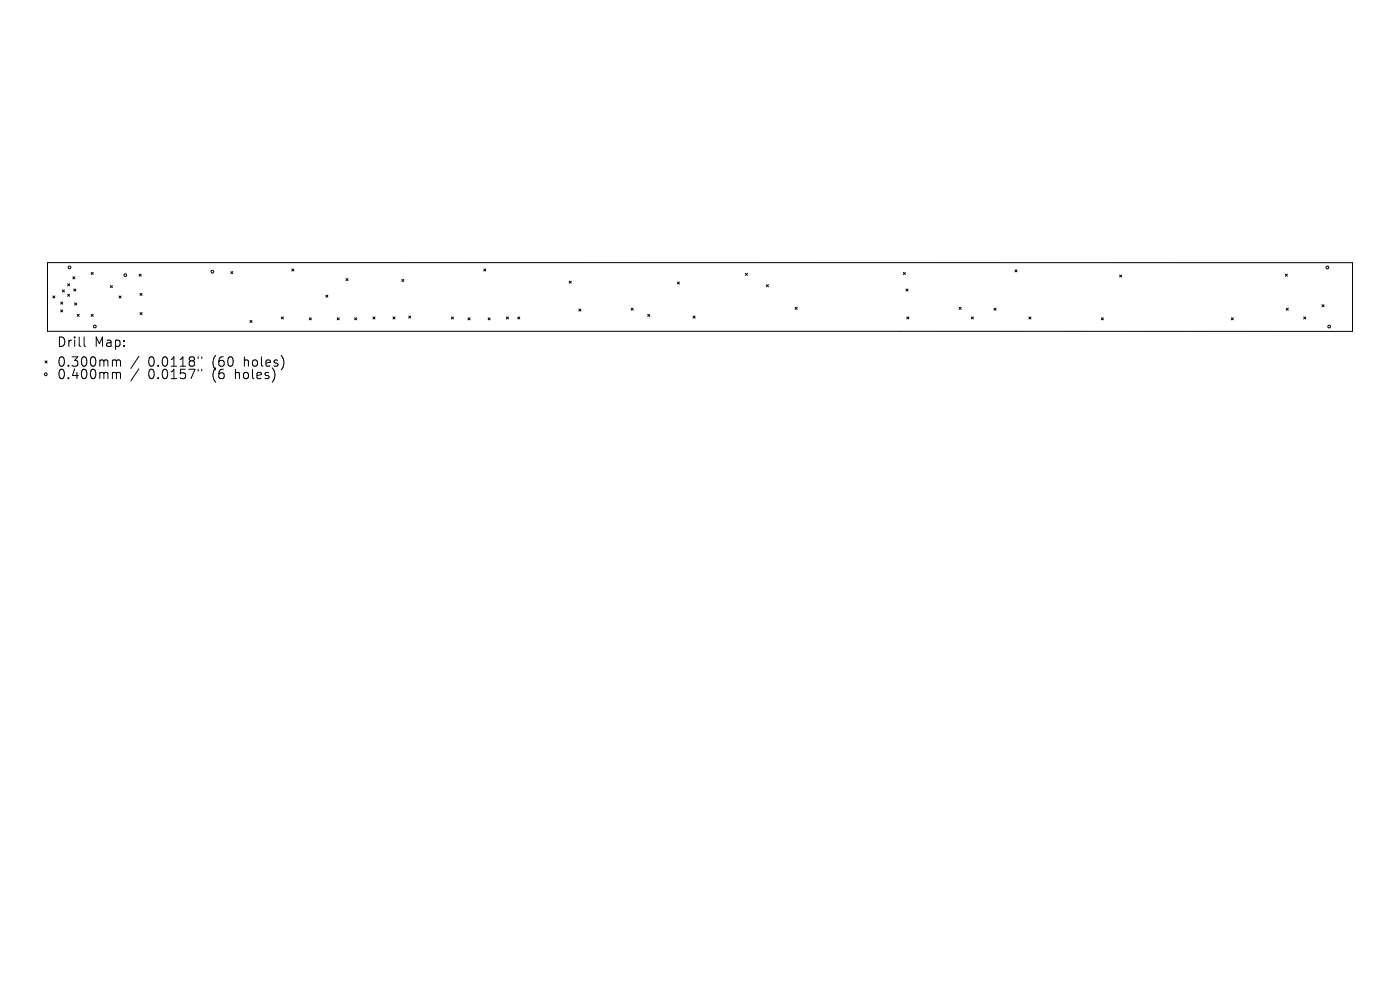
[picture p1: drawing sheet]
<svg xmlns="http://www.w3.org/2000/svg" width="297mm" height="210mm" viewBox="0 0 297 210" stroke-linecap="round" stroke-linejoin="round" font-family="sans-serif">
<defs><g id="words">
<g font-size="2.8">
<text x="12" y="73.9">Drill</text>
<text x="20" y="73.9">Map:</text>
<text x="12" y="78.1">0.300mm</text>
<text x="12" y="80.7">0.400mm</text>
<text x="31.4" y="78.1">0.0118&quot;</text>
<text x="31.4" y="80.7">0.0157&quot;</text>
<text x="45.2" y="78.1">(60</text>
<text x="45.2" y="80.7">(6</text>
<text x="50.1" y="80.7">holes)</text>
<text x="52" y="78.1">holes)</text>
</g>
</g></defs>
<g fill="none" stroke="#000" stroke-width=".21">
<path d="M10.1 55.7h276.8v14.6h-276.8zM15.5 58.7l.4 .5M15.9 58.7l-.4 .5M19.3 57.8l.5 .4M19.8 57.8l-.5 .4M29.5 58.2l.5 .4M30 58.2l-.5 .4M49 57.6l.4 .4M49.4 57.6l-.4 .4M61.9 57.1l.4 .4M62.3 57.1l-.4 .4M73.4 59.1l.4 .4"/>
<path d="M73.8 59.1l-.4 .4M85.2 59.3l.5 .4M85.7 59.3l-.5 .4M102.6 57.1l.5 .4M103.1 57.1l-.5 .4M120.8 59.6l.4 .5M121.2 59.6l-.4 .5M143.7 59.8l.4 .5M144.1 59.8l-.4 .5M158.1 58l.5 .4M158.6 58l-.5 .4M191.6 57.8l.5 .4"/>
<path d="M192.1 57.8l-.5 .4M215.3 57.2l.5 .5M215.8 57.2l-.5 .5M237.5 58.3l.5 .5M238 58.3l-.5 .5M272.7 58.2l.4 .4M273.1 58.2l-.4 .4M9.6 76.6l.4 .4M10 76.6l-.4 .4M11.2 62.8l.4 .4M11.6 62.8l-.4 .4M12.9 64.1l.4 .4"/>
<path d="M12.9 65.7l.4 .5M13.2 61.5l.5 .4M13.3 64.1l-.4 .4M13.3 65.7l-.4 .5M13.7 61.5l-.5 .4M14.3 60.2l.5 .4M14.3 62.4l.5 .5M14.8 60.2l-.5 .4M14.8 62.4l-.5 .5M15.6 61.3l.5 .4M15.8 64.3l.5 .4M16.1 61.3l-.5 .4"/>
<path d="M16.3 64.3l-.5 .4M16.4 66.7l.4 .4M16.8 66.7l-.4 .4M17.8 71.5v1.7l.3 .3M19.3 66.7l.5 .4M19.8 66.7l-.5 .4M23.4 60.6l.5 .4M23.9 60.6l-.5 .4M24.1 76.4h.5l.1 .2M24.1 79l.5 .1 .1 .2M24.7 76.6l.3-.2h.5l.1 1.3M24.7 76.6v1.1"/>
<path d="M24.7 79.3v1M24.7 79.3l.3-.3 .5 .1 .1 1.2M25.3 62.8l.4 .4M25.7 62.8l-.4 .4M29.5 75.6l-1.7 2.6M29.5 78.2l-1.7 2.6M29.7 62.2l.4 .5M29.7 66.3l.4 .4M30.1 62.2l-.4 .5M30.1 66.3l-.4 .4M42 75.7v.4M42 78.3v.4"/>
<path d="M42.8 75.7v.4M42.8 78.3v.4M53 68l.5 .4M53.5 68l-.5 .4M59.7 67.2l.4 .5M60.1 67.2l-.4 .5M65.6 67.4l.4 .5M66 67.4l-.4 .5M69.1 62.6l.5 .4M69.6 62.6l-.5 .4M71.5 67.4l.5 .5M72 67.4l-.5 .5"/>
<path d="M75.2 67.4l.5 .5M75.7 67.4l-.5 .5M79.1 67.2l.5 .5M79.6 67.2l-.5 .5M83.4 67.2l.4 .5M83.8 67.2l-.4 .5M86.7 67l.4 .5M87.1 67l-.4 .5M95.8 67.2l.4 .5M96.2 67.2l-.4 .5M99.3 67.4l.4 .5M99.7 67.4l-.4 .5"/>
<path d="M103.5 67.4l.5 .5M104 67.4l-.5 .5M107.4 67.2l.5 .5M107.9 67.2l-.5 .5M109.8 67.2l.5 .5M110.3 67.2l-.5 .5M122.8 65.6l.4 .4M123.2 65.6l-.4 .4M133.9 65.4l.4 .4M134.3 65.4l-.4 .4M137.4 66.7l.4 .4M137.8 66.7l-.4 .4"/>
<path d="M147 67l.5 .5M147.5 67l-.5 .5M162.6 60.4l.4 .4M163 60.4l-.4 .4M168.7 65.2l.4 .4M169.1 65.2l-.4 .4M192.2 61.3l.4 .4M192.4 67.2l.4 .5M192.6 61.3l-.4 .4M192.8 67.2l-.4 .5M203.5 65.2l.4 .4M203.9 65.2l-.4 .4"/>
<path d="M206.1 67.2l.4 .5M206.5 67.2l-.4 .5M210.9 65.4l.4 .4M211.3 65.4l-.4 .4M218.3 67.2l.4 .5M218.7 67.2l-.4 .5M233.6 67.4l.5 .5M234.1 67.4l-.5 .5M261.2 67.4l.4 .5M261.6 67.4l-.4 .5M272.9 65.4l.4 .4M273.3 65.4l-.4 .4"/>
<path d="M276.6 67.2l.4 .5M277 67.2l-.4 .5M280.5 64.6l.4 .5M280.9 64.6l-.4 .5"/>
<circle cx="14.7" cy="56.7" r=".29"/>
<circle cx="26.6" cy="58.4" r=".29"/>
<circle cx="45.1" cy="57.6" r=".29"/>
<circle cx="281.6" cy="56.7" r=".29"/>
<circle cx="9.7" cy="79.4" r=".29"/>
<circle cx="20.1" cy="69.3" r=".29"/>
<circle cx="282" cy="69.3" r=".29"/>
</g>
<use href="#words"/>
</svg>
